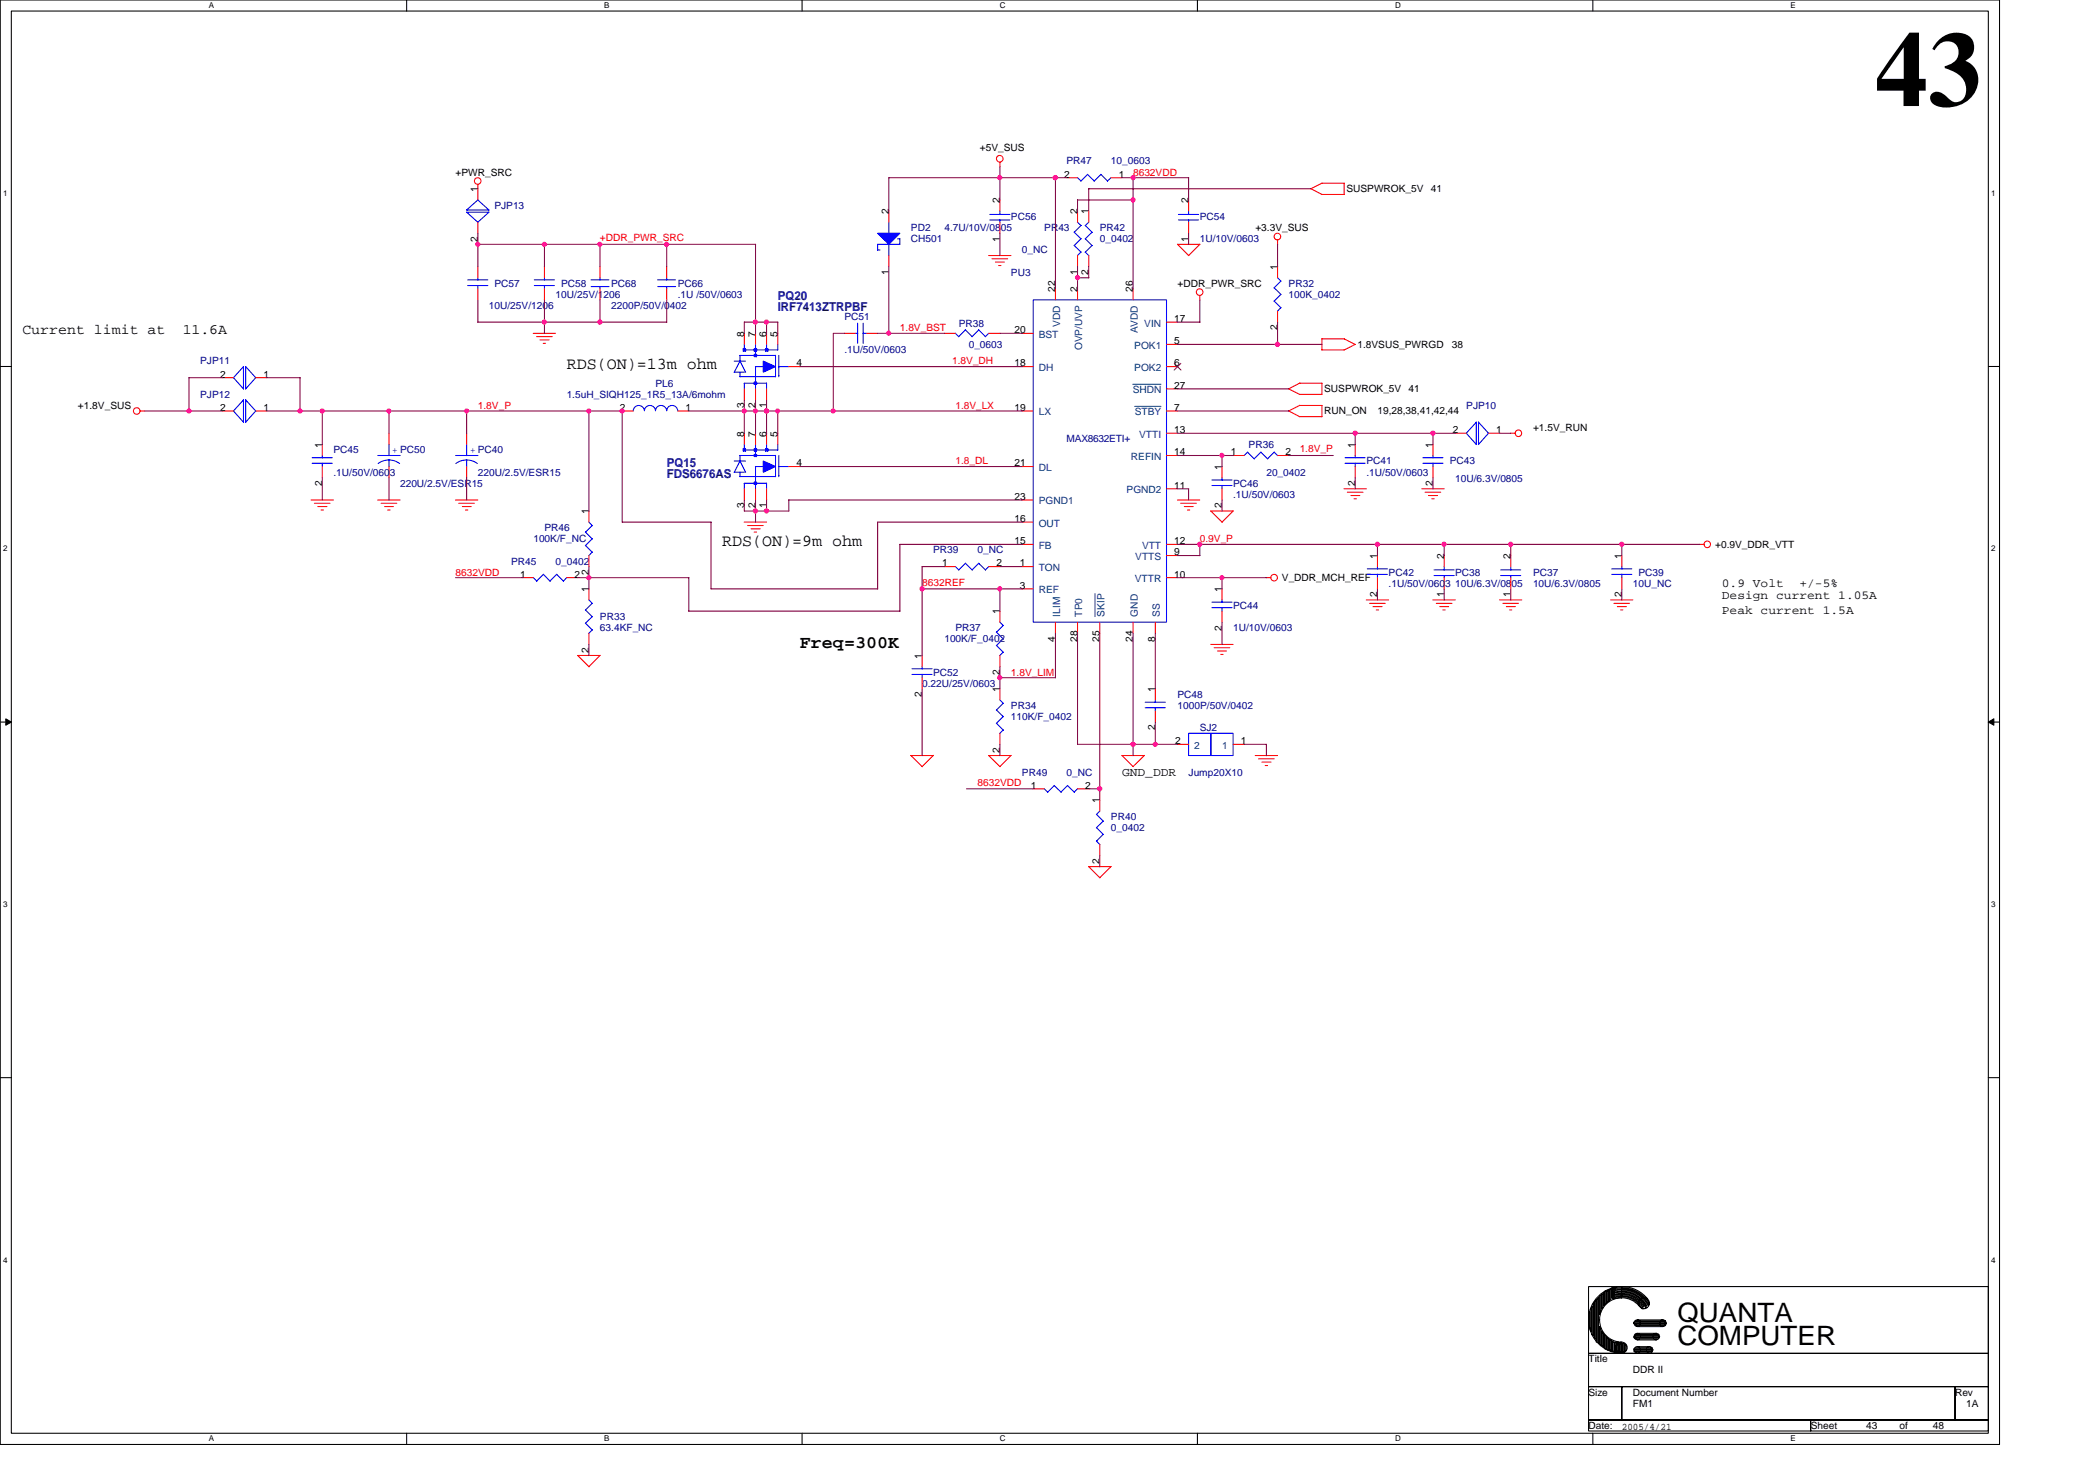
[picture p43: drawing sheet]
<svg xmlns="http://www.w3.org/2000/svg" width="297mm" height="210mm" viewBox="0 0 297 210" stroke-linecap="round" stroke-linejoin="round" font-family="sans-serif">
<defs><g id="words">
<text font-size="15.1" x="265.8" y="15">43</text>
<g font-size="3.8">
<text x="237.8" y="187.3">QUANTA</text>
<text x="237.8" y="190.7">COMPUTER</text>
</g>
<text font-size="2.5" x="113.4" y="91.9">Freq=300K</text>
<g font-size="2.4">
<text x="80.3" y="52.2">RDS(ON)=13m ohm</text>
<text x="102.4" y="77.4">RDS(ON)=9m ohm</text>
</g>
<g font-size="2.1">
<text x="3.2" y="47.3">Current limit at</text>
<text x="25.9" y="47.3">11.6A</text>
</g>
<g font-size="1.7" fill="#000080">
<text x="110.3" y="42.5">PQ20</text>
<text x="110.3" y="44.1">IRF7413ZTRPBF</text>
<text x="94.5" y="66.2">PQ15</text>
<text x="94.5" y="67.7">FDS6676AS</text>
</g>
<g font-size="1.7">
<text x="244.1" y="83.2">0.9 Volt</text>
<text x="255.1" y="83.2">+/-5%</text>
<text x="244.1" y="84.8">Design current 1.05A</text>
<text x="244.1" y="87.1">Peak current 1.5A</text>
<text x="159.1" y="110">GND_DDR</text>
</g>
<g font-size="1.4">
<text x="138.9" y="21.4">+5V_SUS</text>
<text x="64.6" y="24.9">+PWR_SRC</text>
<text x="67.7" y="27.2" transform="rotate(-90 67.7 27.2)">1</text>
<text x="141.7" y="28.8" transform="rotate(-90 141.7 28.8)">2</text>
<text x="150.9" y="25.2">2</text>
<text x="158.6" y="25.2">1</text>
<text x="168.5" y="28.8" transform="rotate(-90 168.5 28.8)">2</text>
<text x="190.9" y="27.2">SUSPWROK_5V</text>
<text x="202.9" y="27.2">41</text>
<text x="67.7" y="34.2" transform="rotate(-90 67.7 34.2)">2</text>
<text x="126" y="30.4" transform="rotate(-90 126 30.4)">2</text>
<text x="141.7" y="34.2" transform="rotate(-90 141.7 34.2)">1</text>
<text x="152.8" y="30.4" transform="rotate(-90 152.8 30.4)">2</text>
<text x="154.3" y="30.4" transform="rotate(-90 154.3 30.4)">1</text>
<text x="168.5" y="34.2" transform="rotate(-90 168.5 34.2)">1</text>
<text x="178" y="32.8">+3.3V_SUS</text>
<text x="126" y="39" transform="rotate(-90 126 39)">1</text>
<text x="149.6" y="41.4" transform="rotate(-90 149.6 41.4)">22</text>
<text x="152.8" y="41.4" transform="rotate(-90 152.8 41.4)">2</text>
<text x="152.8" y="39" transform="rotate(-90 152.8 39)">1</text>
<text x="154.3" y="39" transform="rotate(-90 154.3 39)">2</text>
<text x="160.6" y="41.4" transform="rotate(-90 160.6 41.4)">26</text>
<text x="167" y="40.6">+DDR_PWR_SRC</text>
<text x="181.1" y="38.3" transform="rotate(-90 181.1 38.3)">1</text>
<text x="105.5" y="47.7" transform="rotate(-90 105.5 47.7)">8</text>
<text x="107.1" y="47.7" transform="rotate(-90 107.1 47.7)">7</text>
<text x="108.7" y="47.7" transform="rotate(-90 108.7 47.7)">6</text>
<text x="110.3" y="47.7" transform="rotate(-90 110.3 47.7)">5</text>
<text x="143.8" y="47.2">20</text>
<text x="166.5" y="45.6">17</text>
<text x="181.1" y="46.8" transform="rotate(-90 181.1 46.8)">2</text>
<text x="31.2" y="53.5">2</text>
<text x="37.4" y="53.5">1</text>
<text x="112.9" y="51.9">4</text>
<text x="143.8" y="51.9">18</text>
<text x="166.5" y="51.9">6</text>
<text x="166.5" y="48.8">5</text>
<text x="192.5" y="49.3">1.8VSUS_PWRGD</text>
<text x="205.9" y="49.3">38</text>
<text x="11" y="58">+1.8V_SUS</text>
<text x="31.2" y="58.2">2</text>
<text x="37.4" y="58.2">1</text>
<text x="87.9" y="58.2">2</text>
<text x="97.2" y="58.2">1</text>
<text x="105.5" y="57.9" transform="rotate(-90 105.5 57.9)">3</text>
<text x="107.1" y="57.9" transform="rotate(-90 107.1 57.9)">2</text>
<text x="108.7" y="57.9" transform="rotate(-90 108.7 57.9)">1</text>
<text x="143.8" y="58.2">19</text>
<text x="166.5" y="58.2">7</text>
<text x="166.5" y="55.1">27</text>
<text x="187.7" y="58.7">RUN_ON</text>
<text x="187.7" y="55.6">SUSPWROK_5V</text>
<text x="195.3" y="58.7">19,28,38,41,42,44</text>
<text x="199.7" y="55.6">41</text>
<text x="45.7" y="63.5" transform="rotate(-90 45.7 63.5)">1</text>
<text x="105.5" y="61.9" transform="rotate(-90 105.5 61.9)">8</text>
<text x="107.1" y="61.9" transform="rotate(-90 107.1 61.9)">7</text>
<text x="108.7" y="61.9" transform="rotate(-90 108.7 61.9)">6</text>
<text x="110.3" y="61.9" transform="rotate(-90 110.3 61.9)">5</text>
<text x="166.5" y="64.5">14</text>
<text x="166.5" y="61.4">13</text>
<text x="174.5" y="64.5">1</text>
<text x="182.2" y="64.5">2</text>
<text x="192.1" y="63.5" transform="rotate(-90 192.1 63.5)">1</text>
<text x="203.2" y="63.5" transform="rotate(-90 203.2 63.5)">1</text>
<text x="206" y="61.4">2</text>
<text x="212.2" y="61.4">1</text>
<text x="217.4" y="61.1">+1.5V_RUN</text>
<text x="45.7" y="68.9" transform="rotate(-90 45.7 68.9)">2</text>
<text x="112.9" y="66.1">4</text>
<text x="143.8" y="66.1">21</text>
<text x="143.8" y="70.8">23</text>
<text x="166.5" y="69.3">11</text>
<text x="173.2" y="66.6" transform="rotate(-90 173.2 66.6)">1</text>
<text x="192.1" y="68.9" transform="rotate(-90 192.1 68.9)">2</text>
<text x="203.2" y="68.9" transform="rotate(-90 203.2 68.9)">2</text>
<text x="83.5" y="72.9" transform="rotate(-90 83.5 72.9)">1</text>
<text x="105.5" y="72" transform="rotate(-90 105.5 72)">3</text>
<text x="107.1" y="72" transform="rotate(-90 107.1 72)">2</text>
<text x="108.7" y="72" transform="rotate(-90 108.7 72)">1</text>
<text x="143.8" y="77.1">15</text>
<text x="143.8" y="74">16</text>
<text x="166.5" y="77.1">12</text>
<text x="173.2" y="72" transform="rotate(-90 173.2 72)">2</text>
<text x="243.2" y="77.6">+0.9V_DDR_VTT</text>
<text x="73.7" y="81.9">1</text>
<text x="81.4" y="81.9">2</text>
<text x="83.5" y="83.9" transform="rotate(-90 83.5 83.9)">1</text>
<text x="83.5" y="81.5" transform="rotate(-90 83.5 81.5)">2</text>
<text x="133.6" y="80.3">1</text>
<text x="141.3" y="80.3">2</text>
<text x="144.6" y="83.4">3</text>
<text x="144.6" y="80.3">1</text>
<text x="166.5" y="81.9">10</text>
<text x="166.5" y="78.7">9</text>
<text x="173.2" y="83.9" transform="rotate(-90 173.2 83.9)">1</text>
<text x="181.8" y="82.4">V_DDR_MCH_REF</text>
<text x="195.3" y="79.2" transform="rotate(-90 195.3 79.2)">1</text>
<text x="204.7" y="79.2" transform="rotate(-90 204.7 79.2)">2</text>
<text x="214.2" y="79.2" transform="rotate(-90 214.2 79.2)">2</text>
<text x="229.9" y="79.2" transform="rotate(-90 229.9 79.2)">1</text>
<text x="141.7" y="87.1" transform="rotate(-90 141.7 87.1)">1</text>
<text x="173.2" y="89.4" transform="rotate(-90 173.2 89.4)">2</text>
<text x="195.3" y="84.6" transform="rotate(-90 195.3 84.6)">2</text>
<text x="204.7" y="84.6" transform="rotate(-90 204.7 84.6)">1</text>
<text x="214.2" y="84.6" transform="rotate(-90 214.2 84.6)">1</text>
<text x="229.9" y="84.6" transform="rotate(-90 229.9 84.6)">2</text>
<text x="83.5" y="92.5" transform="rotate(-90 83.5 92.5)">2</text>
<text x="130.7" y="93.4" transform="rotate(-90 130.7 93.4)">1</text>
<text x="141.7" y="95.7" transform="rotate(-90 141.7 95.7)">2</text>
<text x="149.6" y="90.9" transform="rotate(-90 149.6 90.9)">4</text>
<text x="152.8" y="90.9" transform="rotate(-90 152.8 90.9)">28</text>
<text x="155.9" y="90.9" transform="rotate(-90 155.9 90.9)">25</text>
<text x="160.6" y="90.9" transform="rotate(-90 160.6 90.9)">24</text>
<text x="163.8" y="90.9" transform="rotate(-90 163.8 90.9)">8</text>
<text x="130.7" y="98.8" transform="rotate(-90 130.7 98.8)">2</text>
<text x="141.7" y="98.1" transform="rotate(-90 141.7 98.1)">1</text>
<text x="163.8" y="98.1" transform="rotate(-90 163.8 98.1)">1</text>
<text x="141.7" y="106.7" transform="rotate(-90 141.7 106.7)">2</text>
<text x="163.8" y="103.5" transform="rotate(-90 163.8 103.5)">2</text>
<text x="166.6" y="105.5">2</text>
<text x="175.9" y="105.5">1</text>
<text x="146.2" y="111.8">1</text>
<text x="153.9" y="111.8">2</text>
<text x="155.9" y="113.9" transform="rotate(-90 155.9 113.9)">1</text>
<text x="155.9" y="122.4" transform="rotate(-90 155.9 122.4)">2</text>
<text x="225.2" y="193.1">Title</text>
<text x="225.2" y="197.8">Size</text>
<text x="231.5" y="197.8">Document Number</text>
<text x="231.5" y="194.6">DDR II</text>
<text x="277.2" y="197.8">Rev</text>
<text x="225.2" y="202.5">Date:</text>
<text x="230" y="202.7">2005/4/21</text>
<text x="231.5" y="199.4">FM1</text>
<text x="256.7" y="202.5">Sheet</text>
<text x="264.6" y="202.5">43</text>
<text x="269.3" y="202.5">of</text>
<text x="274" y="202.5">48</text>
<text x="278.8" y="199.4">1A</text>
</g>
<g font-size="1.4" fill="#000080">
<text x="151.2" y="23.3">PR47</text>
<text x="157.5" y="23.3">10_0603</text>
<text x="70.1" y="29.6">PJP13</text>
<text x="129.2" y="32.8">PD2</text>
<text x="129.2" y="34.3">CH501</text>
<text x="133.9" y="32.8">4.7U/10V/0805</text>
<text x="143.3" y="31.2">PC56</text>
<text x="144.9" y="35.9">0_NC</text>
<text x="148.1" y="32.8">PR43</text>
<text x="155.9" y="32.8">PR42</text>
<text x="155.9" y="34.3">0_0402</text>
<text x="170.1" y="31.2">PC54</text>
<text x="170.1" y="34.3">1U/10V/0603</text>
<text x="70.1" y="40.6">PC57</text>
<text x="79.6" y="40.6">PC58</text>
<text x="86.7" y="40.6">PC68</text>
<text x="96.1" y="40.6">PC66</text>
<text x="143.3" y="39.1">PU3</text>
<text x="182.7" y="40.6">PR32</text>
<text x="69.3" y="43.8">10U/25V/1206</text>
<text x="78.8" y="42.2">10U/25V/1206</text>
<text x="86.7" y="43.8">2200P/50V/0402</text>
<text x="96.1" y="42.2">.1U /50V/0603</text>
<text x="119.7" y="45.4">PC51</text>
<text x="135.9" y="46.3">PR38</text>
<text x="182.7" y="42.2">100K_0402</text>
<text x="28.4" y="51.6">PJP11</text>
<text x="119.7" y="50.1">.1U/50V/0603</text>
<text x="137.3" y="49.3">0_0603</text>
<text x="28.4" y="56.4">PJP12</text>
<text x="80.3" y="56.4">1.5uH_SIQH125_1R5_13A/6mohm</text>
<text x="92.9" y="54.8">PL6</text>
<text x="207.9" y="58">PJP10</text>
<text x="47.3" y="64.3">PC45</text>
<text x="151.2" y="62.7">MAX8632ETI+</text>
<text x="177" y="63.5">PR36</text>
<text x="193.7" y="65.8">PC41</text>
<text x="205.5" y="65.8">PC43</text>
<text x="47.3" y="67.4">.1U/50V/0603</text>
<text x="56.7" y="69">220U/2.5V/ESR15</text>
<text x="67.8" y="67.4">220U/2.5V/ESR15</text>
<text x="174.8" y="69">PC46</text>
<text x="174.8" y="70.5">.1U/50V/0603</text>
<text x="179.6" y="67.4">20_0402</text>
<text x="193.7" y="67.4">.1U/50V/0603</text>
<text x="206.3" y="68.3">10U/6.3V/0805</text>
<text x="75.6" y="76.9">100K/F_NC</text>
<text x="77.2" y="75.3">PR46</text>
<text x="72.5" y="80">PR45</text>
<text x="78.8" y="80">0_0402</text>
<text x="132.3" y="78.4">PR39</text>
<text x="138.6" y="78.4">0_NC</text>
<text x="196.9" y="81.6">PC42</text>
<text x="196.9" y="83.1">.1U/50V/0603</text>
<text x="206.3" y="81.6">PC38</text>
<text x="206.3" y="83.1">10U/6.3V/0805</text>
<text x="217.4" y="81.6">PC37</text>
<text x="217.4" y="83.1">10U/6.3V/0805</text>
<text x="231.5" y="83.1">10U_NC</text>
<text x="232.3" y="81.6">PC39</text>
<text x="85.1" y="87.9">PR33</text>
<text x="85.1" y="89.5">63.4KF_NC</text>
<text x="135.5" y="89.5">PR37</text>
<text x="174.8" y="86.3">PC44</text>
<text x="174.8" y="89.5">1U/10V/0603</text>
<text x="132.3" y="95.8">PC52</text>
<text x="133.9" y="91">100K/F_0402</text>
<text x="130.7" y="97.3">0.22U/25V/0603</text>
<text x="143.3" y="100.5">PR34</text>
<text x="167" y="98.9">PC48</text>
<text x="167" y="100.5">1000P/50V/0402</text>
<text x="143.3" y="102">110K/F_0402</text>
<text x="170.1" y="103.6">SJ2</text>
<text x="144.9" y="109.9">PR49</text>
<text x="151.2" y="109.9">0_NC</text>
<text x="168.5" y="109.9">Jump20X10</text>
<text x="157.5" y="116.2">PR40</text>
<text x="157.5" y="117.8">0_0402</text>
</g>
<g font-size="1.4" fill="#f00">
<text x="160.7" y="24.9">8632VDD</text>
<text x="85.1" y="34.2">+DDR_PWR_SRC</text>
<text x="127.6" y="46.9">1.8V_BST</text>
<text x="135" y="51.6">1.8V_DH</text>
<text x="67.8" y="58">1.8V_P</text>
<text x="135.5" y="58">1.8V_LX</text>
<text x="135.5" y="65.8">1.8_DL</text>
<text x="184.3" y="64.1">1.8V_P</text>
<text x="170.1" y="76.9">0.9V_P</text>
<text x="64.6" y="81.6">8632VDD</text>
<text x="130.7" y="83">8632REF</text>
<text x="143.3" y="95.8">1.8V_LIM</text>
<text x="138.6" y="111.3">8632VDD</text>
</g>
<g font-size="1.4" fill="#004080">
<text x="147.3" y="47.9">BST</text>
<text x="150.3" y="46.3" transform="rotate(-90 150.3 46.3)">VDD</text>
<text x="161.3" y="47.3" transform="rotate(-90 161.3 47.3)">AVDD</text>
<text x="162.2" y="46.3">VIN</text>
<text x="147.3" y="52.6">DH</text>
<text x="153.4" y="49.7" transform="rotate(-90 153.4 49.7)">OVP/UVP</text>
<text x="160.8" y="52.6">POK2</text>
<text x="160.8" y="49.4">POK1</text>
<text x="147.3" y="58.9">LX</text>
<text x="160.6" y="55.8">SHDN</text>
<text x="160.9" y="58.9">STBY</text>
<text x="160.4" y="65.2">REFIN</text>
<text x="161.5" y="62">VTTI</text>
<text x="147.3" y="66.8">DL</text>
<text x="147.3" y="71.5">PGND1</text>
<text x="159.7" y="69.9">PGND2</text>
<text x="147.3" y="77.8">FB</text>
<text x="147.3" y="74.6">OUT</text>
<text x="161.9" y="77.8">VTT</text>
<text x="147.3" y="80.9">TON</text>
<text x="160.9" y="82.5">VTTR</text>
<text x="161" y="79.4">VTTS</text>
<text x="147.3" y="84.1">REF</text>
<text x="150.3" y="87.4" transform="rotate(-90 150.3 87.4)">ILIM</text>
<text x="153.4" y="87.4" transform="rotate(-90 153.4 87.4)">TP0</text>
<text x="156.6" y="87.4" transform="rotate(-90 156.6 87.4)">SKIP</text>
<text x="161.3" y="87.4" transform="rotate(-90 161.3 87.4)">GND</text>
<text x="164.5" y="87.4" transform="rotate(-90 164.5 87.4)">SS</text>
<text x="169.3" y="106.1">2</text>
<text x="173.3" y="106.1">1</text>
</g>
<g font-size="1.4" fill="#00f">
<text x="55.6" y="64.3">+ PC50</text>
<text x="66.7" y="64.3">+ PC40</text>
</g>
<g font-size="1.1">
<text x="29.6" y="1.2">A</text>
<text x="85.7" y="1.2">B</text>
<text x="141.7" y="1.2">C</text>
<text x="197.8" y="1.2">D</text>
<text x="253.9" y="1.2">E</text>
<text x=".4" y="27.8">1</text>
<text x="282.3" y="27.8">1</text>
<text x=".4" y="78.1">2</text>
<text x="282.3" y="78.1">2</text>
<text x=".4" y="128.5">3</text>
<text x="282.3" y="128.5">3</text>
<text x=".4" y="178.9">4</text>
<text x="282.3" y="178.9">4</text>
<text x="29.6" y="204.3">A</text>
<text x="85.7" y="204.3">B</text>
<text x="141.7" y="204.3">C</text>
<text x="197.8" y="204.3">D</text>
<text x="253.9" y="204.3">E</text>
</g>
</g></defs>
<path d="M0 0h283.5v204.7h-283.5zM1.6 1.6h280.3v201.5h-280.3z" fill="none" stroke="#000" stroke-width=".15"/>
<g fill="#fff">
<path d="M29.6 .1h.8v1.3h-.8z"/>
<path d="M29.6 203.3h.8v1.3h-.8z"/>
</g>
<path d="M57.7 0v1.6M57.7 203.1v1.6" fill="none" stroke="#000" stroke-width=".15"/>
<g fill="#fff">
<path d="M85.7 .1h.7v1.3h-.7z"/>
<path d="M85.7 203.3h.7v1.3h-.7z"/>
</g>
<path d="M113.7 0v1.6M113.7 203.1v1.6" fill="none" stroke="#000" stroke-width=".15"/>
<g fill="#fff">
<path d="M141.7 .1h.9v1.3h-.9z"/>
<path d="M141.7 203.3h.9v1.3h-.9z"/>
</g>
<path d="M169.8 0v1.6M169.8 203.1v1.6" fill="none" stroke="#000" stroke-width=".15"/>
<g fill="#fff">
<path d="M197.8 .1h.8v1.3h-.8z"/>
<path d="M197.8 203.3h.8v1.3h-.8z"/>
</g>
<path d="M225.8 0v1.6M225.8 203.1v1.6" fill="none" stroke="#000" stroke-width=".15"/>
<g fill="#fff">
<path d="M253.9 .1h.7v1.3h-.7z"/>
<path d="M253.9 203.3h.7v1.3h-.7z"/>
<path d="M.4 26.8h.7v1.2h-.7z"/>
<path d="M282.3 26.8h.6v1.2h-.6z"/>
<path d="M.4 77.1h.7v1.3h-.7z"/>
<path d="M282.3 77.1h.6v1.3h-.6z"/>
</g>
<path d="M0 51.9h1.6M281.9 51.9h1.6" fill="none" stroke="#000" stroke-width=".15"/>
<g fill="#fff">
<path d="M.4 127.5h.7v1.3h-.7z"/>
<path d="M282.3 127.5h.6v1.3h-.6z"/>
</g>
<path d="M0 102.3h1.6M281.9 102.3h1.6" fill="none" stroke="#000" stroke-width=".15"/>
<path d="M.8 101.9l.8 .4-.8 .5zM281.9 102.3l.8-.4v.9z" fill="#000" stroke="#000" stroke-width=".14"/>
<g fill="#fff">
<path d="M.4 177.9h.7v1.3h-.7z"/>
<path d="M282.3 177.9h.6v1.3h-.6z"/>
</g>
<g fill="none" stroke="#000" stroke-width=".15">
<path d="M0 152.7h1.6M281.9 152.7h1.6M225.2 182.4h56.7v9.4h-56.7zM225.2 191.8h56.7v4.7h-56.7zM225.2 196.5h4.8v4.8h-4.8zM225.4 186v2.2l.2 .5M225.7 185.2v3.9l.2 .2M225.7 185.2l-.2 .3v3.2M225.9 184.8v4.5M226 184.6v5l.2 .2M226 184.5l-.1 .4M226.3 184.2v6"/>
<path d="M226.4 184.2l-.2 .2v5.4M226.6 183.9v6.5M226.6 190.4h.2M226.7 183.9l-.2 .2v6.1M226.8 183.6v2.7l.2-.5M227 188.3v2.3l.1 .1M227 188.4l-.2-.4v2.4M227.1 183.5v2M227.1 183.4l-.1 .2v2.2M227.3 189v1.9M227.3 190.9l.2 .1M227.3 189l-.2-.3v2"/>
<path d="M227.3 185.3l-.2 .2M227.4 183.1v2M227.4 189.1v1.9M227.4 189.1l.2 .2M227.5 183.1l-.2 .2v2M227.6 191.2h.2M227.6 189.3v1.9M227.6 184.8l-.2 .2M227.8 183v1.7M227.8 183h-.2v1.9M227.9 189.6v1.7h.2M227.9 189.6l-.1-.2v1.8"/>
<path d="M227.9 184.5l-.1 .2M228.1 182.8v1.6M228.1 182.8l-.2 .2v1.6M228.2 182.8v1.4M228.2 189.9v1.4l.2 .2M228.2 189.9l-.1-.1v1.5M228.2 184.2l-.1 .2M228.4 182.7v1.6M228.4 189.9v1.6M228.4 189.9l.2 .2M228.4 182.6l-.2 .2M228.5 190.1v1.4"/>
<path d="M228.7 183.7l1.2-.2a3.6 3.6 0 0 1 3.1 1.7M228.7 183.5l1.2-.2a3.8 3.8 0 0 1 3.4 2.1M228.7 183.3l1.2-.2a3.9 3.9 0 0 1 3.6 2.3M228.7 183.2l1.2-.2a4 4 0 0 1 3.6 2.1M228.7 183l1.2-.2a4.2 4.2 0 0 1 3.8 2.2M228.7 182.7l1.2-.2a4.6 4.6 0 0 1 3.9 2.2M228.7 190.1v1.4h-.2M228.7 184.1l-.2-.2v-1.3l.2-.1v1.6M228.7 190.2h.2M228.7 184l1.2-.2a3.3 3.3 0 0 1 3 1.7M228.7 183.8l1.2-.2a3.5 3.5 0 0 1 3.1 1.9M228.8 182.8l1.1-.1a4.4 4.4 0 0 1 3.9 2.2"/>
<path d="M228.9 191.5h.1M228.9 182.6v1.3M228.9 190.2v1.3M229 190.2h.2M229 190.2v1.3M229.3 190.2v1.5l.2-.2M229.3 190.2l-.5 1.4h.4v-1.4M229.5 190.2v1.3M229.5 190.2l.2 .4M229.6 190.5v1.1h.2M229.9 182.4l-1.4 .2M229.9 183.9l-1.1 .2"/>
<path d="M230 196.5h47.2v4.8h-47.2zM230 190.4v1.2h.1v-1.2h.2M230 190.4h-.2v1.2M230.3 190.4v1.3l.1-.2M230.4 190.5v1M230.4 190.5l.2 .2M230.6 190.7v.6M231.7 187.6h4.6M231.7 189.4h3.6M231.8 187.2h4.3v.2h-4.4v.2M231.8 189.1h3.4M231.8 191h2.4"/>
<path d="M232 187.9h4.1M232 189.8h3M232 191.6h2.2M232.2 190.9h1.7M232.2 191.8h1.7M232.2 189.9h2.7M232.2 189h2.7M232.2 188h3.6M232.2 187.1h3.6M232.4 185.1a3.1 3.1 0 0 0-2.5-1.2 3.1 3.1 0 0 0-3.1 3.1 3.2 3.2 0 0 0 3.1 3.2M233.6 184.1a4.7 4.7 0 0 0-3.7-1.7 4.7 4.7 0 0 0-4.7 4.6 4.7 4.7 0 0 0 4.7 4.8M234.2 191.2h-2.5v.1h2.7l-.2 .2"/>
<path d="M234.2 191v.2M234.2 191.5h-2.5l.3 .2M235.2 189.1v.2h-3.4l-.1 .2M235.3 189.4l-.2 .2h-3.4l.3 .2M236.1 187.7h-4.3l.2 .2M236.3 187.6l-.2 .1M277.2 196.5h4.7v4.8h-4.7zM225.2 201.3h31.5v1.5h-31.5zM256.7 201.3h25.2v1.5h-25.2z"/>
<circle cx="229.9" cy="191" r=".78"/>
<circle cx="232.1" cy="187.5" r=".46"/>
<circle cx="232.1" cy="191.3" r=".46"/>
<circle cx="232.1" cy="189.4" r=".46"/>
<circle cx="233.1" cy="184.7" r=".77"/>
<circle cx="233.9" cy="191.3" r=".46"/>
<circle cx="234.8" cy="189.4" r=".46"/>
<circle cx="235.8" cy="187.5" r=".47"/>
</g>
<g fill="none" stroke="#f00" stroke-width=".15">
<path d="M67.8 26.1v2.2M67.8 31.5v1.6M67.8 37.8v1.6M77.2 37.8v1.6M85.1 37.8v1.6M94.5 37.8v1.6M126 29.9v1.6M126 36.2v1.6M140.2 36.2h3.1M140.6 36.7h2.3M141.1 37.1h1.3M141.6 37.6h.3"/>
<path d="M141.8 23v.6M141.8 28.3v1.6M141.8 31.5v1.6M151.2 25.2h1.6M152.8 29.9v1.6M152.8 36.2v1.6M154.4 29.9v1.6M154.4 36.2v1.6M157.5 25.2h1.6M168.5 28.3v1.6M168.5 31.5v1.6M170.1 34.6h-3.2l1.6 1.6"/>
<path d="M170.1 34.6l-1.6 1.6M181.1 34v.6M181.1 37.8v1.6M185.8 26.7l1.6 .9M187.4 27.6h3.2M187.4 26h3.2v1.6M187.4 26l-1.5 .8M19.9 58.3h.6M31.5 58.3h1.6M31.5 53.5h1.6M36.3 58.3h1.5M36.3 53.5h1.5"/>
<path d="M67.8 40.9v1.6M75.6 47.2h3.2M76.1 47.7h2.2M76.6 48.2h1.2M77 48.7h.4M77.2 40.9v1.6M85.1 40.9v1.6M88.2 58.3h1.6M94.5 40.9v1.6M96.1 58.3h1.6M105.5 47.2v1.6M105.5 55.1v1.6"/>
<path d="M107.1 47.2v1.6M107.1 55.1v1.6M108.7 47.2v1.6M108.7 55.1v1.6M110.3 47.2v1.6M111.8 52h1.6M119.7 47.2h1.6M122.9 47.2h1.5M133.9 47.2h1.6M140.2 47.2h1.6M144.9 47.2h1.6M144.9 58.3h1.6"/>
<path d="M144.9 52h1.6M149.6 40.9v1.6M152.8 40.9v1.6M160.7 40.9v1.6M165.4 58.3h1.6M165.4 52h1.6M165.4 55.1h1.6M165.4 48.8h1.6M165.4 45.7h1.6M170.1 41.9v.6M181.1 44.1v1.6M182.7 58.2l1.6 .9"/>
<path d="M182.7 55.1l1.6 .8M182.7 58.3l1.6-.9 3.1 .1v1.6M182.7 55.1l1.6-.8h3.1v1.6M184.3 59.1h3.1M184.3 55.9h3.1M187.4 49.6h3.2M187.4 48v1.6M187.4 48h3.2l1.6 .8M192.1 48.8l-1.5 .8M44.1 70.9h3.2M44.6 71.3h2.2M45.1 71.8h1.3"/>
<path d="M45.5 72.3h.4M45.7 63v1.6M45.7 66.1v1.6M53.5 70.9h3.2M54 71.3h2.3M54.5 71.8h1.3M55 72.3h.3M55.2 61.4v1.6M55.2 66.1v1.6M64.6 70.9h3.2M65 71.3h2.3M65.5 71.8h1.3"/>
<path d="M66 72.3h.3M66.2 61.4v1.6M66.2 66.1v1.6M83.5 72.4v1.6M83.5 78.7v1.6M105.5 74h3.2M105.5 61.4v1.6M105.5 69.3v1.6M106 74.5h2.2M106.5 75h1.3M106.9 75.4h.4M107.1 61.4v1.6"/>
<path d="M107.1 69.3v1.6M108.7 61.4v1.6M108.7 69.3v1.6M110.3 61.4v1.6M111.8 66.1h1.6M144.9 70.9h1.6M144.9 74h1.6M144.9 77.2h1.6M144.9 66.1h1.6M165.4 69.3h1.6M165.4 61.4h1.6M165.4 77.2h1.6"/>
<path d="M165.4 64.6h1.6M165.4 78.7h1.6M166.9 70.9h3.2M167.4 71.3h2.2M167.9 71.8h1.3M168.4 72.3h.3M173.3 66.1v1.6M173.3 69.3v1.6M174.8 72.4h-3.1l1.6 1.6M174.8 64.6h1.6M174.9 72.4l-1.6 1.6M181.1 64.6h1.6"/>
<path d="M190.6 69.3h3.1M191 69.8h2.2M191.5 70.2h1.3M192 70.7h.3M192.1 63v1.6M192.1 66.1v1.6M195.3 78.7v1.6M201.6 69.3h3.2M202.1 69.8h2.2M202.5 70.2h1.3M203 70.7h.3M203.2 63v1.6"/>
<path d="M203.2 66.1v1.6M204.8 78.7v1.6M206.3 61.4h1.6M211 61.4h1.6M214.2 61.4h.6M214.2 78.7v1.6M230 78.7v1.6M241 77.2h.6M74 81.9h1.6M80.3 81.9h1.6M81.9 92.9h3.2M83.5 83.5v1.5"/>
<path d="M83.5 89.7v1.6M85.1 92.9l-1.6 1.6-1.6-1.6M130.7 92.9v1.6M130.7 96.1v1.5M133.9 80.3h1.6M140.2 80.3h1.6M141.8 86.6v1.6M141.8 92.9v1.6M141.8 97.6v1.6M144.9 80.3h1.6M144.9 83.5h1.6M149.6 88.2v1.5"/>
<path d="M152.8 88.2v1.5M155.9 88.2v1.5M160.7 88.2v1.5M163.8 88.2v1.5M163.8 97.6v1.6M165.4 81.9h1.6M171.7 91.3h3.1M172.1 91.8h2.3M172.6 92.3h1.3M173.1 92.8h.3M173.3 83.5v1.5M173.3 86.6v1.6"/>
<path d="M179.5 81.9h.7M193.7 85h3.2M194.2 85.5h2.2M194.7 86h1.3M195.1 86.4h.4M195.3 81.9v1.6M203.2 85h3.1M203.6 85.5h2.3M204.1 86h1.3M204.6 86.4h.3M204.8 81.9v1.6M212.6 85h3.2"/>
<path d="M213.1 85.5h2.2M213.6 86h1.3M214 86.4h.4M214.2 81.9v1.6M228.4 85h3.1M228.8 85.5h2.3M229.3 86h1.3M229.8 86.4h.3M230 81.9v1.6M129.1 107.1h3.2M129.2 107.1l1.6 1.6M132.3 107.1l-1.6 1.5"/>
<path d="M140.2 107.1h3.1M140.2 107.1l1.6 1.6M141.8 103.9v1.6M143.4 107.1l-1.6 1.5M146.5 111.8h1.6M152.8 111.8h1.6M155.9 113.4v1.6M155.9 119.7v1.5M159.1 107.1h3.1M159.1 107.1l1.6 1.6M162.3 107.1l-1.6 1.5M163.8 100.8v1.6"/>
<path d="M167 105.5h1.5M174.8 105.5h1.6M178 107.1h3.1M178.4 107.5h2.3M178.9 108h1.3M179.4 108.5h.3M154.3 122.8h3.2l-1.6 1.6M154.4 122.8l1.6 1.6"/>
<circle cx="67.7" cy="25.7" r=".47"/>
<circle cx="141.7" cy="22.5" r=".47"/>
<circle cx="181.1" cy="33.5" r=".47"/>
<circle cx="19.4" cy="58.2" r=".47"/>
<circle cx="170.1" cy="41.4" r=".47"/>
<circle cx="215.3" cy="61.4" r=".46"/>
<circle cx="242.1" cy="77.2" r=".46"/>
<circle cx="180.7" cy="81.9" r=".47"/>
</g>
<g fill="none" stroke="#00f" stroke-width=".15">
<path d="M66.1 30.1h3.2M66.2 30.1l1.6 1.4M66.3 39.7h2.9M67.8 28.3l1.5 1.5h-3.2M67.8 39.4v.3M67.8 28.3l-1.6 1.5M69.3 30.1l-1.5 1.4M75.8 39.7h2.8M77.2 39.4v.3M83.8 39.7h2.5M85.1 39.4v.3M93.2 39.7h2.6"/>
<path d="M94.5 39.4v.3M124.4 34.6v.9l.4-.1M126 31.5v1.6M126 34.6v1.6M127.3 33.8h.3M127.6 33.8v.8h-3.2M140.3 30.4h2.9M140.3 31.2h2.9M141.8 29.9v.5M141.8 31.2v.3M152.3 34.8l1 .9M152.3 32.9l1 .9"/>
<path d="M152.8 25.2l.5 .5M152.8 31.5l.5 .5M153.3 35.7l-.5 .5M153.3 33.8l-1 1M153.3 31.9l-1 1M153.9 35.7l.5 .5M154.4 31.5l-.5 .5 1 .9M154.8 32.9l-.9 1 1 .9M154.8 34.8l-.9 1M155.1 25.7l-.9-1-1 1M156.1 24.7l.9 1 .5-.5M156.1 24.7l-1 1"/>
<path d="M167.1 30.4h2.8M167.1 31.2h2.8M168.5 29.9v.5M168.5 31.2v.3M181.1 39.4l.5 .5M181.6 39.8l-1 1M33.1 58.3l1.4-1.6v3.1M33.1 53.5l1.4 1.6M33.1 58.3l1.4 1.6M34.5 51.9v3.2M34.5 52l-1.4 1.6M34.8 51.9v3.2"/>
<path d="M34.8 52l1.5 1.6M36.3 53.5l-1.5 1.6M36.3 58.3l-1.5 1.6M36.3 58.3l-1.5-1.6v3.1M66.3 40.5h2.9M67.8 40.4v.5M75.8 40.5h2.8M77.2 40.4v.5M83.8 40.6h2.6M85.1 40.6v.3M89.8 58.2a.79 .79 0 0 1 .8-.7 .79 .79 0 0 1 .8 .7 .78 .78 0 0 1 .8-.7 .78 .78 0 0 1 .7 .7 .79 .79 0 0 1 .8-.7 .79 .79 0 0 1 .8 .7 .78 .78 0 0 1 .8-.7 .78 .78 0 0 1 .8 .7M93.3 40.6h2.5"/>
<path d="M94.5 40.6v.3M104.1 51.2h1.6M104.1 52.7h1.4M104.1 52.8l.8-1.6 .8 1.6M104.9 50.4h5.1v3M104.9 50.4v.8M104.9 52.7v.7M104.9 53.4h5.1M105.5 48.8v.8h4.8M105.7 49.4h-.3v.4h.3M105.7 49.4v.4M107 49.4v.4h.3v-.4"/>
<path d="M107 50.2v.3h.3M107 49.4h.3M107 50.2h.3M107.1 52h1.1M107.1 48.8v1.6M107.1 51.9v3.2M107.3 50.2v.4M107.3 54.2v.3M107.3 54.2l-.3-.1v.4h.3M108.5 49.4v.4M108.5 49.4h.4M108.7 48.8v.8"/>
<path d="M108.7 55.1v-.8h-3.2v.8M108.9 49.4v.4h-.4M110.3 48.8v.8M110.4 52h1.4M110.4 50.4v3M121.3 47.2h.3M121.6 45.8v2.9M122.4 47.2h.5M122.4 45.8v2.9M135.4 47.2l.5 .5M136.9 46.7l.9 1M136.9 46.8l-1 .9"/>
<path d="M138.7 46.7l1 1M138.8 46.8l-1 .9M140.2 47.2l-.5 .5M146.5 42.5h18.9v45.7h-18.9zM180.7 40.8l.9 .9M180.7 42.7l.9 .9M181.6 41.7l-1 1M181.6 43.6l-.5 .5M44.3 65.7h2.8M44.3 64.9h2.8M45.7 64.6v.3M45.7 65.6v.5"/>
<path d="M53.6 64.6h3.1M53.6 65.7a2.45 2.45 0 0 1 1.5-.5h.1a2.43 2.43 0 0 1 1.5 .5M55.2 63v1.6M55.2 65.2v.9M64.6 64.6h3.2M64.6 65.7a2.49 2.49 0 0 1 1.5-.5h.1a2.49 2.49 0 0 1 1.5 .5M66.2 63v1.6M66.2 65.2v.9M83 75.4l1 1-1 .9M83 77.3l1 1-.5 .5M83.5 74l.5 .5M84 74.5l-1 .9"/>
<path d="M104.1 65.3h1.6M104.1 66.9h1.4M104.1 67l.8-1.7 .8 1.7M104.9 64.6l5.1-.1v3.1M104.9 64.6v.8M104.9 66.9v.7l5.1-.1M105.4 63.9h.3M105.5 63v.8h4.8M105.7 63.9v-.3h-.3v.3M107.1 66.1h1.1M107.1 63v1.6M107.1 66.1v3.2"/>
<path d="M107.3 68.3v.3h-.3v-.3h.3M107.3 63.6v.3M107.3 64.4v.3M107.3 63.6h-.3v.3h.3M107.3 64.4h-.3v.3h.3M108.5 63.9h.4M108.7 63v.8M108.7 69.3v-.8h-3.2v.8M108.9 63.6v.3M108.9 63.6h-.4v.3M110.3 63v.8M110.4 66.1h1.4"/>
<path d="M110.4 64.6v3M171.8 68.8h2.9M171.8 68h2.9M173.3 67.7v.4M173.3 68.8v.5M176.9 64.1l.9 .9M176.9 64.1l-.5 .5M178.8 64.1l.9 .9M178.8 64.1l-1 .9M181.2 64.6l-.5-.5-1 .9M190.7 65.7h2.9M190.7 64.9h2.9"/>
<path d="M192.1 64.6v.3M192.1 65.6v.5M201.7 65.7h2.9M201.7 64.9h2.9M203.2 64.6v.3M203.2 65.6v.5M207.9 61.4l1.4-1.6v3.2M207.9 61.4l1.4 1.6M211 61.4l-1.4 1.6M211.1 61.4l-1.5-1.6v3.2M77.1 81.4l-1 1-.5-.5M78.9 81.4l1 1 .5-.5"/>
<path d="M78.9 81.4l-.9 1-1-1M83 86.4l1 1-1 .9M83 88.3l1 1-.5 .5M83.5 85l.5 .5M84 85.5l-1 1M129.3 95.6h2.9M129.3 94.8h2.9M130.7 94.5v.3M130.7 95.6v.5M140.2 80.3l-.5 .5-.9-1-.9 1-1-1-.9 1-.5-.5M141.3 89.6l1 1-1 .9M141.3 91.5l1 1-.6 .4"/>
<path d="M141.8 88.2l.5 .5-1 .9M141.8 99.2l.5 .5M142.2 99.7l-.9 .9M162.4 99.5h2.8M163.8 99.2v.3M171.8 86.1h2.9M171.8 85.3h2.9M173.3 85v.4M173.3 86.1v.5M193.9 81.4h2.8M193.9 80.6h2.8M195.3 80.3v.3"/>
<path d="M195.3 81.4v.5M203.3 80.8h2.9M203.3 81.6h2.9M204.8 80.3v.5M204.8 81.6v.3M212.8 80.8h2.8M212.8 81.6h2.8M214.2 80.3v.5M214.2 81.6v.3M228.5 81.4h2.9M228.5 80.6h2.9M230 80.3v.3"/>
<path d="M230 81.4v.5M141.3 100.6l1 1M141.3 102.5l1 1-.6 .4M142.2 101.6l-.9 .9M148.1 111.8l.5 .5M149.5 111.3l.9 1M149.5 111.3l-1 1M151.4 111.3l.9 1M151.4 111.3l-1 1M152.8 111.8l-.5 .5M155.5 115.4l.9 1M155.5 117.3l.9 1"/>
<path d="M155.5 119.2l.5 .5M155.9 115l-.5 .4M156.4 116.4l-1 .9M156.4 118.3l-1 .9M162.4 100.3h2.8M163.8 100.3v.5M168.5 103.9h3.2v3.2h-3.2zM171.7 103.9h3.1v3.2h-3.1z"/>
</g>
<g fill="#00f" stroke="#00f" stroke-width=".15">
<path d="M108.2 65.3l1.8 .8-1.8 .8z" fill-rule="evenodd"/>
<path d="M108.2 51.2l1.8 .8-1.8 .7z" fill-rule="evenodd"/>
<path d="M124.4 33.1h3.2l-1.6 1.5z" fill-rule="evenodd"/>
</g>
<path d="M160.6 54.5h4M160.9 57.6h3.7M155.3 84.1v3.3" fill="none" stroke="#004080" stroke-width=".14"/>
<path d="M166.5 51.5l.9 1M167.4 51.5l-.9 1" fill="none" stroke="#804000" stroke-width=".14"/>
<g fill="none" stroke="#800040" stroke-width=".15">
<path d="M67.8 33.1v4.7M67.8 34.6h39.3M77.2 34.6v3.2M85.1 34.6v3.2M94.5 34.6v3.2M107.1 34.6v12.6M126 37.8v9.5M141.8 23.6v4.8M141.8 33.1v3.1M149.6 25.2v15.8M151.2 25.2h-25.2v4.7M152.8 28.3v1.6"/>
<path d="M152.8 37.8v3.1M152.8 39.4h1.6M152.8 28.3h7.9M154.4 26.7v3.2M154.4 37.8v1.6M154.4 26.8h31.5M159.1 25.2h9.4M160.7 25.2v15.8M168.5 25.2v3.2M168.5 33.1v1.5M181.1 34.6v3.2M20.5 58.3h11.1"/>
<path d="M31.6 53.5h-4.8v4.8M37.8 58.3h50.4v15.7h12.6M37.8 53.5h4.8M42.5 53.5v4.8M45.7 58.3v4.7M55.2 58.3v3.1M66.2 58.3v3.1M67.8 42.5v3.2M67.8 45.7h26.7M77.2 42.5v4.8M83.5 58.3v14.2M85.1 42.5v3.2"/>
<path d="M94.5 42.5v3.2M97.7 58.3h47.2M105.5 45.7h4.8M105.5 45.6v1.6M105.5 56.7v4.7M107.1 56.7v4.7M108.7 45.6v1.6M108.7 56.7v4.7M110.3 45.7v1.6M110.3 58.2v3.2M113.4 52h31.5M119.7 47.2h-1.6v11.1"/>
<path d="M124.4 47.2h9.5M141.8 47.2h3.1M167 58.3h15.7M167 55.1h15.7M167 48.8h20.4M167 45.7h3.1M170.1 42.5v3.2M181.1 45.7v3.1M45.7 67.7v3.2M55.2 67.7v3.2M66.2 67.7v3.2M100.8 74v9.5h23.6v-9.5h20.5"/>
<path d="M105.5 72.4h6.4M105.5 70.9v1.6M107.1 70.9v3.1M108.7 70.8v1.6M113.4 66.1h31.5M144.9 77.2h-17.3v9.4h-29.9v-4.7M144.9 70.9h-33.1v1.5M167 77.2h74M167 64.6h7.9M167 78.7h3.1M167 69.3h1.5M167 61.4h39.4"/>
<path d="M168.5 69.3v1.6M170.1 77.2v1.6M173.3 64.6v1.5M173.3 70.9v1.6M182.7 64.6h6.3M192.1 61.4v1.6M192.1 67.7v1.6M195.3 77.2v1.6M203.2 61.4v1.6M203.2 67.7v1.6M204.8 77.2v1.6M212.6 61.4h1.6"/>
<path d="M214.2 77.2v1.6M230 77.1v1.6M64.6 81.9h9.5M81.9 81.9h15.8M83.5 80.3v3.2M83.5 91.3v1.6M130.7 83.5h14.2M130.7 97.6v9.5M133.9 80.3h-3.2v12.6M141.8 80.3h3.1M141.8 83.5v3.1M141.8 94.5v3.1"/>
<path d="M149.6 89.7l.1 6.4h-7.9M152.8 89.7v15.8M155.9 89.7v23.7M160.7 89.7v17.4M163.8 89.7v7.9M167 81.9h12.6M173.3 81.9v1.6M173.3 88.2v3.2M195.3 83.5v1.5M204.8 83.5v1.5M214.2 83.5v1.5M230 83.5v1.5"/>
<path d="M137 111.8h9.5M141.8 105.5v1.6M152.8 105.5h14.2M154.4 111.8h1.6M163.8 102.4v3.1M176.4 105.5h3.2v1.6M155.9 121.2v1.7"/>
</g>
<g fill="#f0f" stroke="#f0f" stroke-width=".15">
<circle cx="170.1" cy="77.1" r=".31"/>
<circle cx="83.5" cy="81.9" r=".3"/>
<circle cx="160.7" cy="105.5" r=".3"/>
<circle cx="126" cy="47.2" r=".3"/>
<circle cx="181.1" cy="48.8" r=".3"/>
<circle cx="141.7" cy="83.4" r=".3"/>
<circle cx="105.5" cy="58.2" r=".3"/>
<circle cx="173.2" cy="64.5" r=".3"/>
<circle cx="108.7" cy="58.2" r=".3"/>
<circle cx="130.7" cy="83.4" r=".31"/>
<circle cx="67.7" cy="34.6" r=".3"/>
<circle cx="77.2" cy="34.6" r=".3"/>
<circle cx="214.2" cy="77.1" r=".31"/>
<circle cx="195.3" cy="77.1" r=".31"/>
<circle cx="141.7" cy="96" r=".3"/>
<circle cx="141.7" cy="25.2" r=".3"/>
<circle cx="155.9" cy="111.8" r=".31"/>
<circle cx="204.7" cy="77.1" r=".3"/>
<circle cx="149.6" cy="25.2" r=".3"/>
<circle cx="173.2" cy="81.9" r=".3"/>
<circle cx="163.8" cy="105.5" r=".3"/>
<circle cx="83.5" cy="58.2" r=".3"/>
<circle cx="192.1" cy="61.4" r=".3"/>
<circle cx="203.2" cy="61.4" r=".31"/>
<circle cx="66.2" cy="58.2" r=".3"/>
<circle cx="88.2" cy="58.2" r=".3"/>
<circle cx="26.8" cy="58.2" r=".3"/>
<circle cx="45.7" cy="58.2" r=".3"/>
<circle cx="55.1" cy="58.2" r=".3"/>
<circle cx="42.5" cy="58.2" r=".3"/>
<circle cx="107.1" cy="72.4" r=".31"/>
<circle cx="107.1" cy="45.6" r=".31"/>
<circle cx="108.7" cy="45.6" r=".31"/>
<circle cx="85.1" cy="34.6" r=".3"/>
<circle cx="94.5" cy="34.6" r=".3"/>
<circle cx="110.3" cy="58.2" r=".3"/>
<circle cx="77.2" cy="45.6" r=".31"/>
<circle cx="118.1" cy="58.2" r=".3"/>
<circle cx="107.1" cy="58.2" r=".3"/>
<circle cx="85.1" cy="45.6" r=".31"/>
<circle cx="108.7" cy="72.4" r=".31"/>
<circle cx="152.8" cy="39.3" r=".3"/>
<circle cx="229.9" cy="77.1" r=".31"/>
<circle cx="160.6" cy="25.2" r=".3"/>
<circle cx="160.6" cy="28.3" r=".3"/>
</g>
<use href="#words"/>
</svg>
